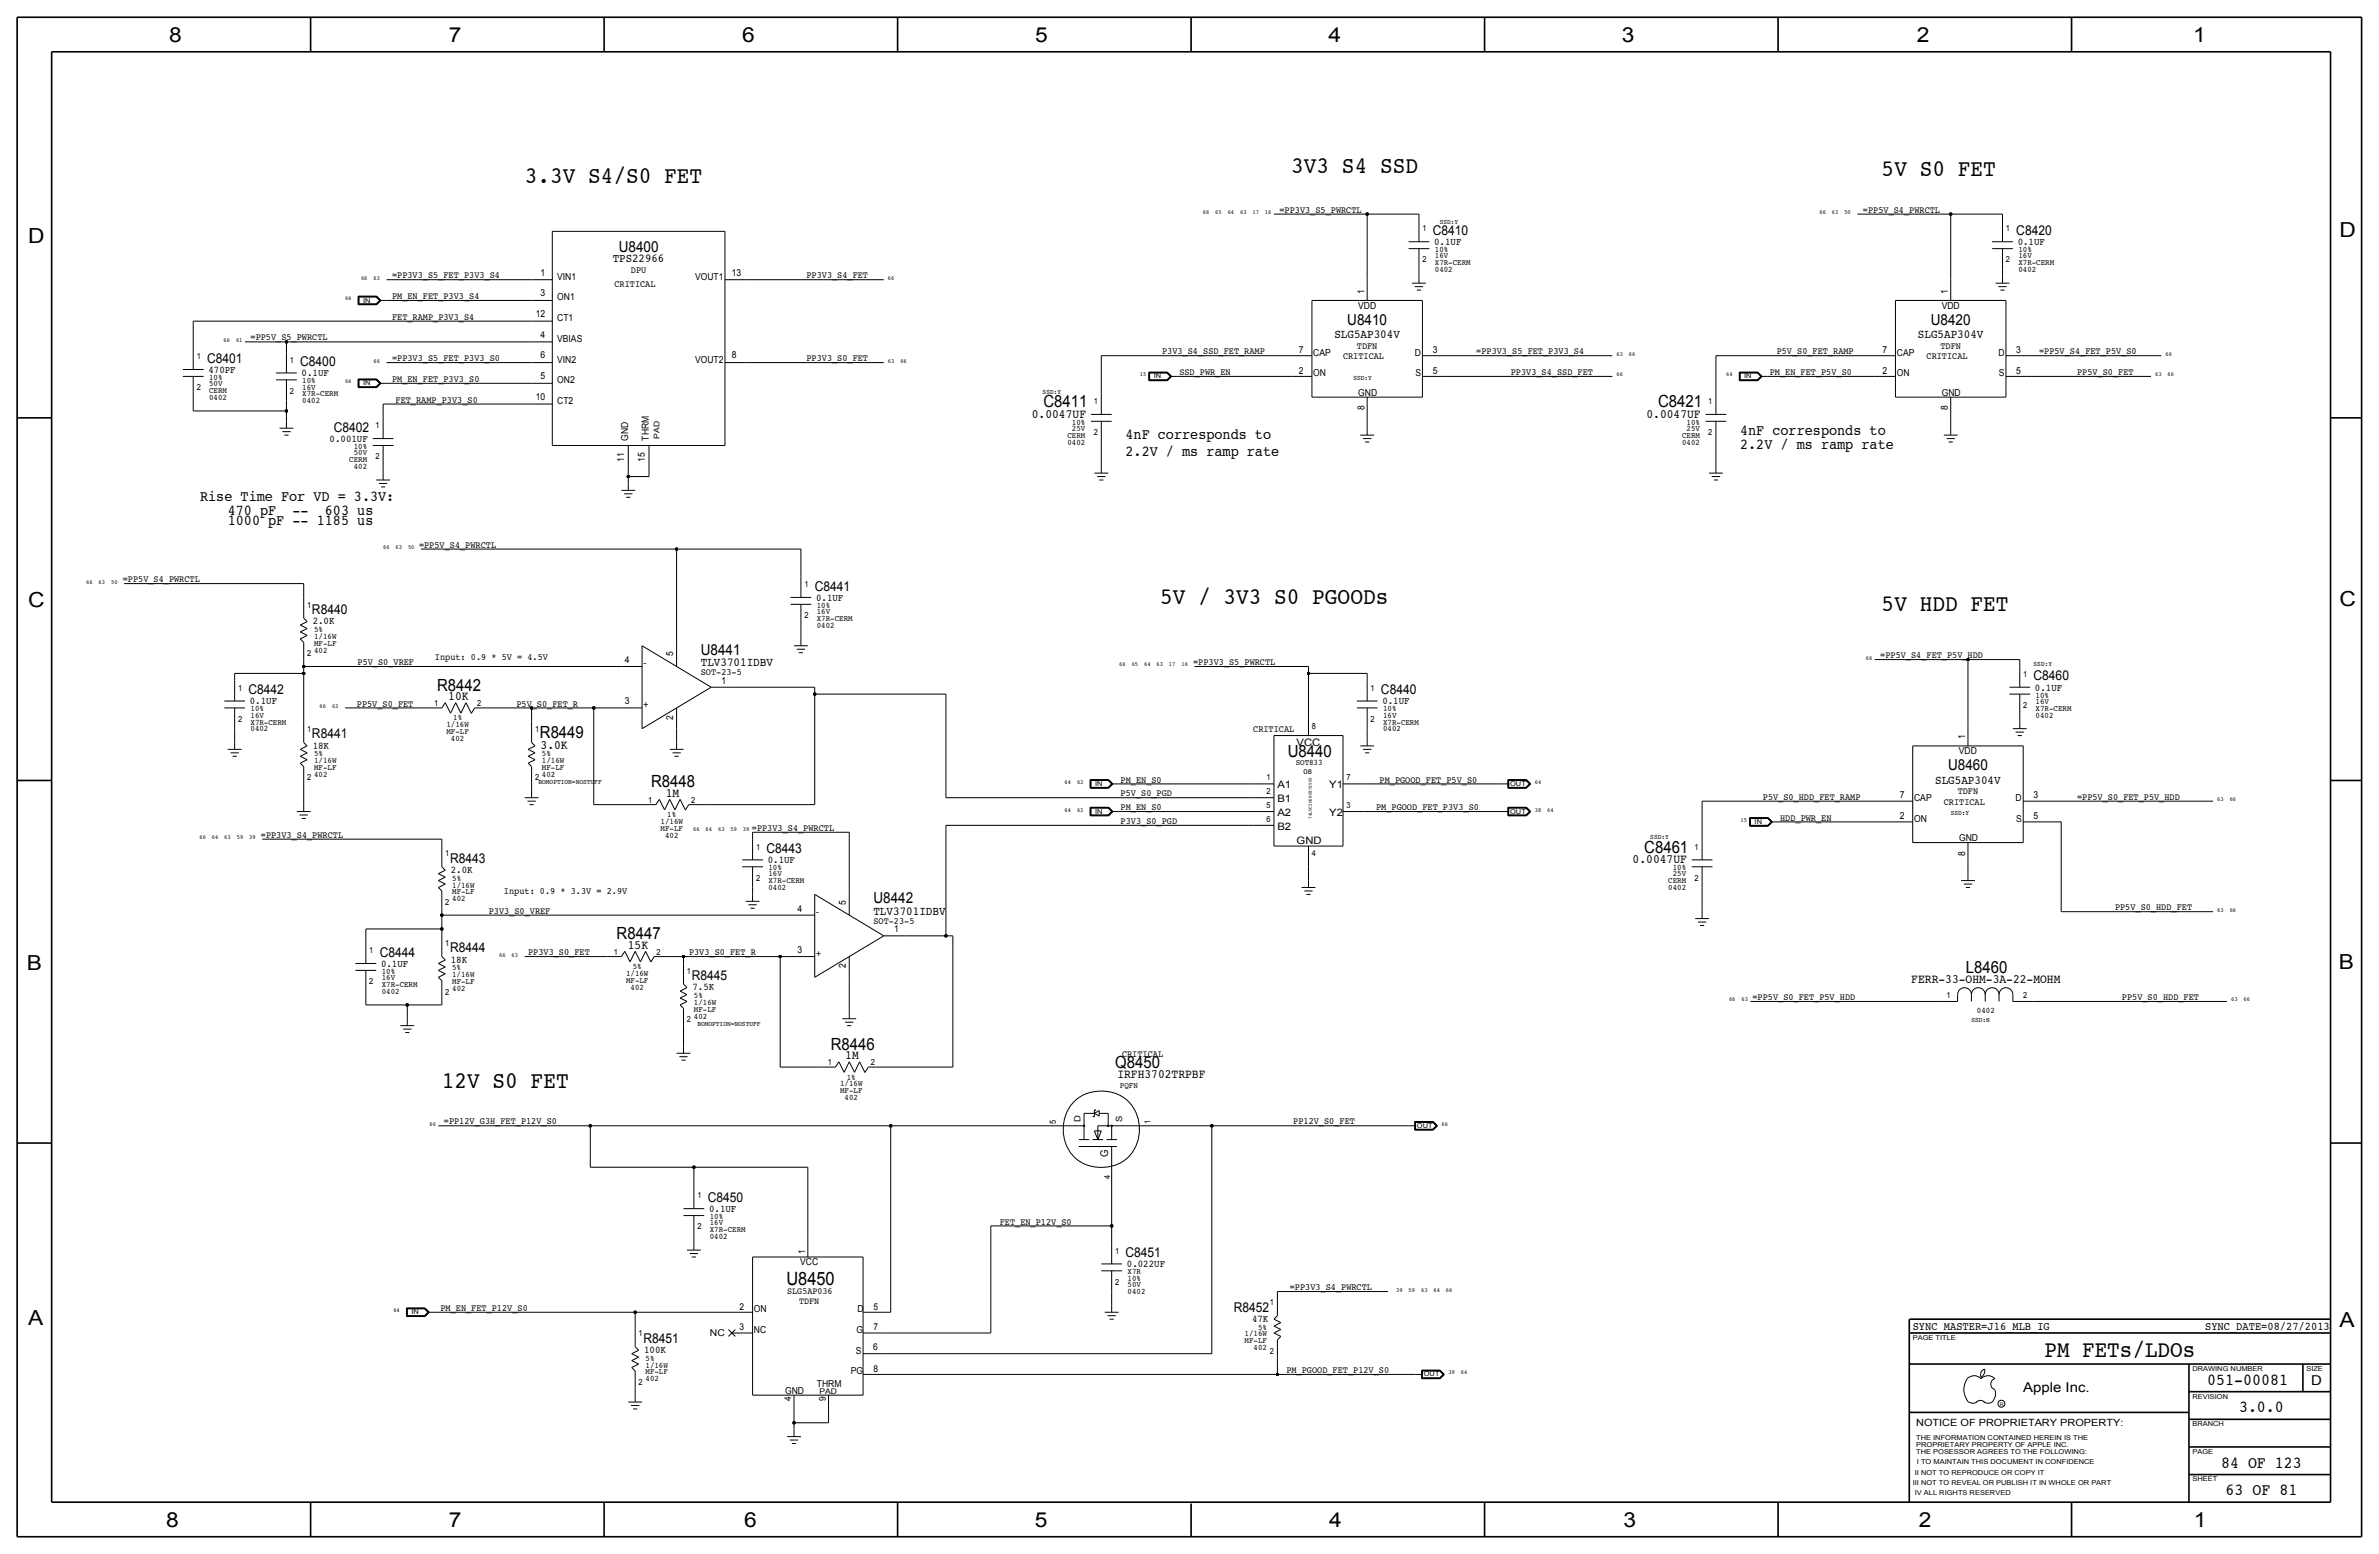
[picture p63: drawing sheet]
<svg xmlns="http://www.w3.org/2000/svg" width="875mm" height="572mm" viewBox="0 0 875 572" stroke-linecap="round" stroke-linejoin="round" font-family="sans-serif">
<defs><g id="words">
<g font-size="8.7">
<text x="474.9" y="63.5">3V3 S4 SSD</text>
<text x="692.1" y="64.8">5V S0 FET</text>
<text x="193" y="67.3">3.3V S4/S0 FET</text>
<text x="426.7" y="222.3">5V / 3V3 S0 PGOODs</text>
<text x="692.1" y="224.8">5V HDD FET</text>
<text x="162.5" y="400.1">12V S0 FET</text>
</g>
<text font-size="8.6" x="752" y="499.1">PM FETs/LDOs</text>
<g font-size="7.6">
<text x="62.2" y="15.5">8</text>
<text x="165" y="15.5">7</text>
<text x="273" y="15.5">6</text>
<text x="380.7" y="15.5">5</text>
<text x="488.6" y="15.5">4</text>
<text x="596.6" y="15.5">3</text>
<text x="705.1" y="15.5">2</text>
<text x="806.7" y="15.5">1</text>
<text x="10.4" y="89.4">D</text>
<text x="860.5" y="87.1">D</text>
<text x="10.4" y="223.3">C</text>
<text x="860.5" y="222.8">C</text>
<text x="9.8" y="356.6">B</text>
<text x="860.2" y="356.4">B</text>
<text x="10.4" y="487.4">A</text>
<text x="860.5" y="488.2">A</text>
<text x="61.2" y="561.6">8</text>
<text x="165" y="561.6">7</text>
<text x="273.8" y="561.6">6</text>
<text x="380.7" y="561.6">5</text>
<text x="488.9" y="561.6">4</text>
<text x="597.1" y="561.6">3</text>
<text x="705.8" y="561.6">2</text>
<text x="806.9" y="561.6">1</text>
</g>
<text font-size="6.8" x="289.3" y="472.7">U8450</text>
<g font-size="6.2">
<text x="383.8" y="149.9">C8411</text>
<text x="609.9" y="149.9">C8421</text>
<text x="160.8" y="254">R8442</text>
<text x="198.6" y="271.5">R8449</text>
<text x="473.7" y="278.4">U8440</text>
<text x="239.5" y="289.6">R8448</text>
<text x="604.8" y="313.7">C8461</text>
<text x="226.8" y="345.4">R8447</text>
<text x="723.1" y="357.9">L8460</text>
<text x="305.5" y="386.1">R8446</text>
<text x="410.2" y="392.9">Q8450</text>
<text x="811.9" y="509.3">051-00081</text>
<text x="823.6" y="519.4">3.0.0</text>
<text x="817" y="539.7">84 OF 123</text>
<text x="818.6" y="549.9">63 OF 81</text>
</g>
<g font-size="5.6">
<text x="227.6" y="92.7">U8400</text>
<text x="495.6" y="119.4">U8410</text>
<text x="710.2" y="119.4">U8420</text>
<text x="414" y="161.3">4nF corresponds to</text>
<text x="640" y="160">4nF corresponds to</text>
<text x="414" y="167.6">2.2V / ms ramp rate</text>
<text x="640" y="165.1">2.2V / ms ramp rate</text>
<text x="73.6" y="184.2">Rise Time For VD = 3.3V:</text>
<text x="83.8" y="189.2">470 pF</text>
<text x="107.6" y="189.2">--</text>
<text x="119.5" y="189.2">603 us</text>
<text x="83.8" y="193">1000 pF -- 1185 us</text>
<text x="257.8" y="240.8">U8441</text>
<text x="716.5" y="283.2">U8460</text>
<text x="321.3" y="332.2">U8442</text>
</g>
<g font-size="5">
<text x="527" y="86.4">C8410</text>
<text x="741.6" y="86.4">C8420</text>
<text x="76.1" y="133.4">C8401</text>
<text x="110.4" y="134.6">C8400</text>
<text x="122.8" y="158.8">C8402</text>
<text x="299.7" y="217.2">C8441</text>
<text x="114.8" y="225.8">R8440</text>
<text x="748" y="250.2">C8460</text>
<text x="91.4" y="255.3">C8442</text>
<text x="507.9" y="255.3">C8440</text>
<text x="114.8" y="271.5">R8441</text>
<text x="165.6" y="317.2">R8443</text>
<text x="281.9" y="313.7">C8443</text>
<text x="139.6" y="351.8">C8444</text>
<text x="165.6" y="350.3">R8444</text>
<text x="254.5" y="360.4">R8445</text>
<text x="260.3" y="442">C8450</text>
<text x="414" y="462.3">C8451</text>
<text x="453.8" y="482.3">R8452</text>
<text x="236.7" y="493.8">R8451</text>
<text x="850.1" y="509.3">D</text>
<text x="744.2" y="511.8">Apple Inc.</text>
</g>
<g font-size="4.7">
<text x="379.5" y="153.7">0.0047UF</text>
<text x="605.6" y="153.7">0.0047UF</text>
<text x="164.9" y="257.6">10K</text>
<text x="198.8" y="275.3">3.0K</text>
<text x="244.9" y="293.1">1M</text>
<text x="600.5" y="317.5">0.0047UF</text>
<text x="230.9" y="349">15K</text>
<text x="703" y="361.4">FERR-33-OHM-3A-22-MOHM</text>
<text x="310.9" y="389.6">1M</text>
<text x="411" y="396.6">IRFH3702TRPBF</text>
</g>
<g font-size="4.5">
<text x="490.8" y="124.5">SLG5AP304V</text>
<text x="705.4" y="124.5">SLG5AP304V</text>
<text x="257.8" y="245.1">TLV3701IDBV</text>
<text x="711.8" y="288.3">SLG5AP304V</text>
<text x="321.3" y="336.6">TLV3701IDBV</text>
</g>
<text font-size="4.4" x="225.4" y="96.5">TPS22966</text>
<g font-size="4.3">
<text x="703.5" y="488.9">SYNC_MASTER=J16_MLB_IG</text>
<text x="811.1" y="488.9">SYNC_DATE=08/27/2013</text>
</g>
<text font-size="3.9" x="407.6" y="425.5" transform="rotate(-90 407.6 425.5)">G</text>
<g font-size="3.8">
<text x="527.5" y="90.2">0.1UF</text>
<text x="742.1" y="90.2">0.1UF</text>
<text x="76.7" y="137.2">470PF</text>
<text x="110.9" y="138.4">0.1UF</text>
<text x="121.2" y="162.6">0.001UF</text>
<text x="300.2" y="221">0.1UF</text>
<text x="115" y="229.6">2.0K</text>
<text x="748.5" y="254">0.1UF</text>
<text x="91.9" y="259.1">0.1UF</text>
<text x="508.5" y="259.1">0.1UF</text>
<text x="115" y="275.3">18K</text>
<text x="476.9" y="274.3">VCC</text>
<text x="469.8" y="289.9">A1</text>
<text x="488.9" y="289.9">Y1</text>
<text x="469.8" y="294.9">B1</text>
<text x="469.8" y="300">A2</text>
<text x="469.8" y="305.1">B2</text>
<text x="488.9" y="300">Y2</text>
<text x="476.9" y="310.5">GND</text>
<text x="282.4" y="317.5">0.1UF</text>
<text x="165.8" y="321.1">2.0K</text>
<text x="140.2" y="355.6">0.1UF</text>
<text x="165.8" y="354.1">18K</text>
<text x="254.7" y="364.2">7.5K</text>
<text x="260.8" y="445.8">0.1UF</text>
<text x="414.5" y="466.1">0.022UF</text>
<text x="460.5" y="486.2">47K</text>
<text x="236.9" y="497.6">100K</text>
</g>
<text font-size="3.7" x="704.8" y="524.5">NOTICE OF PROPRIETARY PROPERTY:</text>
<g font-size="3.5">
<text x="470.6" y="78.2">=PP3V3_S5_PWRCTL</text>
<text x="685.2" y="78.2">=PP5V_S4_PWRCTL</text>
<text x="198.9" y="101.3">1</text>
<text x="232.1" y="100.3">DPU</text>
<text x="269.2" y="101.3">13</text>
<text x="144.2" y="102.4">=PP3V3_S5_FET_P3V3_S4</text>
<text x="204.9" y="102.9">VIN1</text>
<text x="226" y="105.4">CRITICAL</text>
<text x="255.6" y="102.9">VOUT1</text>
<text x="296.6" y="102.4">PP3V3_S4_FET</text>
<text x="501.9" y="108" transform="rotate(-90 501.9 108)">1</text>
<text x="716.5" y="108" transform="rotate(-90 716.5 108)">1</text>
<text x="144.2" y="110">PM_EN_FET_P3V3_S4</text>
<text x="198.9" y="109">3</text>
<text x="204.9" y="110.5">ON1</text>
<text x="499.5" y="113.5">VDD</text>
<text x="714.2" y="113.5">VDD</text>
<text x="144.2" y="117.6">FET_RAMP_P3V3_S4</text>
<text x="197.1" y="116.6">12</text>
<text x="204.9" y="118.1">CT1</text>
<text x="92.1" y="125.2">=PP5V_S5_PWRCTL</text>
<text x="198.9" y="124.2">4</text>
<text x="204.9" y="125.7">VBIAS</text>
<text x="198.9" y="131.8">6</text>
<text x="269.2" y="131.8">8</text>
<text x="427.4" y="130.3">P3V3_S4_SSD_FET_RAMP</text>
<text x="477.7" y="129.8">7</text>
<text x="483.1" y="130.8">CAP</text>
<text x="499.1" y="128.3">TDFN</text>
<text x="520.4" y="130.8">D</text>
<text x="527" y="129.8">3</text>
<text x="543" y="130.3">=PP3V3_S5_FET_P3V3_S4</text>
<text x="653.5" y="130.3">P5V_S0_FET_RAMP</text>
<text x="692.4" y="129.8">7</text>
<text x="697.7" y="130.8">CAP</text>
<text x="713.7" y="128.3">TDFN</text>
<text x="735" y="130.8">D</text>
<text x="741.6" y="129.8">3</text>
<text x="750" y="130.3">=PP5V_S4_FET_P5V_S0</text>
<text x="144.2" y="132.8">=PP3V3_S5_FET_P3V3_S0</text>
<text x="204.9" y="133.4">VIN2</text>
<text x="255.6" y="133.4">VOUT2</text>
<text x="296.6" y="132.8">PP3V3_S0_FET</text>
<text x="433.8" y="137.9">SSD_PWR_EN</text>
<text x="477.7" y="137.4">2</text>
<text x="494" y="132.1">CRITICAL</text>
<text x="527" y="137.4">5</text>
<text x="555.7" y="137.9">PP3V3_S4_SSD_FET</text>
<text x="650.9" y="137.9">PM_EN_FET_P5V_S0</text>
<text x="692.4" y="137.4">2</text>
<text x="708.6" y="132.1">CRITICAL</text>
<text x="741.6" y="137.4">5</text>
<text x="764" y="137.9">PP5V_S0_FET</text>
<text x="144.2" y="140.5">PM_EN_FET_P3V3_S0</text>
<text x="198.9" y="139.4">5</text>
<text x="204.9" y="141">ON2</text>
<text x="483.1" y="138.4">ON</text>
<text x="520.6" y="138.4">S</text>
<text x="697.7" y="138.4">ON</text>
<text x="735.2" y="138.4">S</text>
<text x="145.5" y="148.1">FET_RAMP_P3V3_S0</text>
<text x="197.1" y="147.1">10</text>
<text x="204.9" y="148.6">CT2</text>
<text x="499.6" y="145.5">GND</text>
<text x="714.2" y="145.5">GND</text>
<text x="501.9" y="150.9" transform="rotate(-90 501.9 150.9)">8</text>
<text x="716.5" y="150.9" transform="rotate(-90 716.5 150.9)">8</text>
<text x="231.1" y="162.1" transform="rotate(-90 231.1 162.1)">GND</text>
<text x="238.7" y="162.1" transform="rotate(-90 238.7 162.1)">THRM</text>
<text x="229.6" y="169.9" transform="rotate(-90 229.6 169.9)">11</text>
<text x="237.2" y="169.9" transform="rotate(-90 237.2 169.9)">15</text>
<text x="154.1" y="201.4">=PP5V_S4_PWRCTL</text>
<text x="45.2" y="214.1">=PP5V_S4_PWRCTL</text>
<text x="131.5" y="244.6">P5V_S0_VREF</text>
<text x="160" y="242.6">Input: 0.9 * 5V = 4.5V</text>
<text x="229.8" y="243.8">4</text>
<text x="236.7" y="245.1">-</text>
<text x="247.6" y="241.3" transform="rotate(-90 247.6 241.3)">5</text>
<text x="438.9" y="244.6">=PP3V3_S5_PWRCTL</text>
<text x="691.6" y="242.1">=PP5V_S4_FET_P5V_HDD</text>
<text x="257.8" y="248.4">SOT-23-5</text>
<text x="265.4" y="251.5">1</text>
<text x="131.3" y="259.8">PP5V_S0_FET</text>
<text x="189.9" y="259.8">P5V_S0_FET_R</text>
<text x="229.8" y="259.1">3</text>
<text x="236.7" y="260.4">+</text>
<text x="247.6" y="264.6" transform="rotate(-90 247.6 264.6)">2</text>
<text x="461" y="269.2">CRITICAL</text>
<text x="722.8" y="271.8" transform="rotate(-90 722.8 271.8)">1</text>
<text x="720.5" y="277.4">VDD</text>
<text x="412.2" y="287.8">PM_EN_S0</text>
<text x="507.4" y="287.8">PM_PGOOD_FET_P5V_S0</text>
<text x="412.2" y="292.9">P5V_S0_PGD</text>
<text x="698.7" y="293.6">7</text>
<text x="720.1" y="292.1">TDFN</text>
<text x="748" y="293.6">3</text>
<text x="412.2" y="297.9">PM_EN_S0</text>
<text x="506.2" y="297.9">PM_PGOOD_FET_P3V3_S0</text>
<text x="648.4" y="294.1">P5V_S0_HDD_FET_RAMP</text>
<text x="704" y="294.6">CAP</text>
<text x="715" y="295.9">CRITICAL</text>
<text x="741.4" y="294.6">D</text>
<text x="764" y="294.1">=PP5V_S0_FET_P5V_HDD</text>
<text x="276.6" y="305.6">=PP3V3_S4_PWRCTL</text>
<text x="412.2" y="303">P3V3_S0_PGD</text>
<text x="654.8" y="301.8">HDD_PWR_EN</text>
<text x="698.7" y="301.2">2</text>
<text x="704" y="302.3">ON</text>
<text x="741.6" y="302.3">S</text>
<text x="748" y="301.2">5</text>
<text x="96" y="308.1">=PP3V3_S4_PWRCTL</text>
<text x="720.5" y="309.4">GND</text>
<text x="722.8" y="314.7" transform="rotate(-90 722.8 314.7)">8</text>
<text x="185.4" y="328.9">Input: 0.9 * 3.3V = 2.9V</text>
<text x="293.3" y="335.3">4</text>
<text x="311.1" y="332.7" transform="rotate(-90 311.1 332.7)">5</text>
<text x="777.9" y="334.8">PP5V_S0_HDD_FET</text>
<text x="179.8" y="336">P3V3_S0_VREF</text>
<text x="300.2" y="336.6">-</text>
<text x="321.3" y="339.9">SOT-23-5</text>
<text x="328.9" y="342.9">1</text>
<text x="194.3" y="351.3">PP3V3_S0_FET</text>
<text x="253.4" y="351.3">P3V3_S0_FET_R</text>
<text x="293.3" y="350.5">3</text>
<text x="300.2" y="351.8">+</text>
<text x="311.1" y="356.1" transform="rotate(-90 311.1 356.1)">2</text>
<text x="644.6" y="367.8">=PP5V_S0_FET_P5V_HDD</text>
<text x="780.5" y="367.8">PP5V_S0_HDD_FET</text>
<text x="412.7" y="388.6">CRITICAL</text>
<text x="163.3" y="413.5">=PP12V_G3H_FET_P12V_S0</text>
<text x="475.7" y="413.5">PP12V_S0_FET</text>
<text x="367.7" y="450.3">FET_EN_P12V_S0</text>
<text x="296.1" y="461" transform="rotate(-90 296.1 461)">1</text>
<text x="294.3" y="465.3">VCC</text>
<text x="289.6" y="476">SLG5AP036</text>
<text x="293.9" y="479.6">TDFN</text>
<text x="474.4" y="474.5">=PP3V3_S4_PWRCTL</text>
<text x="162" y="482.1">PM_EN_FET_P12V_S0</text>
<text x="272" y="481.6">2</text>
<text x="277.3" y="482.6">ON</text>
<text x="315.4" y="482.6">D</text>
<text x="321.3" y="481.6">5</text>
<text x="261.1" y="491.5">NC</text>
<text x="272" y="489.2">3</text>
<text x="277.3" y="490.2">NC</text>
<text x="315" y="490.2">G</text>
<text x="321.3" y="489.2">7</text>
<text x="314.8" y="497.8">S</text>
<text x="321.2" y="496.6">6</text>
<text x="312.9" y="505.5">PG</text>
<text x="321.3" y="504.4">8</text>
<text x="473.1" y="505">PM_PGOOD_FET_P12V_S0</text>
<text x="288.7" y="512.6">GND</text>
<text x="291" y="515.3" transform="rotate(-90 291 515.3)">4</text>
<text x="300.4" y="510">THRM</text>
<text x="303.7" y="515.3" transform="rotate(-90 303.7 515.3)">9</text>
</g>
<g font-size="3.2">
<text x="397.5" y="412.7" transform="rotate(-90 397.5 412.7)">D</text>
<text x="412.7" y="412.6" transform="rotate(-90 412.7 412.6)">S</text>
</g>
<g font-size="3.1">
<text x="523.2" y="85.1">1</text>
<text x="737.8" y="85.1">1</text>
<text x="527.8" y="92.7">10%</text>
<text x="527.8" y="95">16V</text>
<text x="742.4" y="95">16V</text>
<text x="742.4" y="92.7">10%</text>
<text x="523.2" y="96.5">2</text>
<text x="527.8" y="97.5">X7R-CERM</text>
<text x="527.8" y="100.1">0402</text>
<text x="737.8" y="96.5">2</text>
<text x="742.4" y="97.5">X7R-CERM</text>
<text x="742.4" y="100.1">0402</text>
<text x="72.3" y="132.1">1</text>
<text x="106.6" y="133.4">1</text>
<text x="72.3" y="143.5">2</text>
<text x="76.9" y="139.7">10%</text>
<text x="76.9" y="142">50V</text>
<text x="111.2" y="143.3">16V</text>
<text x="111.2" y="141">10%</text>
<text x="76.9" y="147.1">0402</text>
<text x="76.9" y="144.5">CERM</text>
<text x="106.6" y="144.8">2</text>
<text x="111.2" y="148.3">0402</text>
<text x="111.2" y="145.8">X7R-CERM</text>
<text x="402.3" y="148.6">1</text>
<text x="628.3" y="148.6">1</text>
<text x="138.1" y="157.5">1</text>
<text x="392.6" y="161">CERM</text>
<text x="394.3" y="156.2">10%</text>
<text x="394.3" y="158.5">25V</text>
<text x="402.3" y="160">2</text>
<text x="618.7" y="161">CERM</text>
<text x="620.3" y="156.2">10%</text>
<text x="620.3" y="158.5">25V</text>
<text x="628.3" y="160">2</text>
<text x="130.1" y="167.4">50V</text>
<text x="130.1" y="165.1">10%</text>
<text x="392.6" y="163.6">0402</text>
<text x="618.7" y="163.6">0402</text>
<text x="128.5" y="169.9">CERM</text>
<text x="130.1" y="172.5">402</text>
<text x="138.1" y="168.9">2</text>
<text x="295.9" y="215.9">1</text>
<text x="113" y="223.5">1</text>
<text x="295.9" y="227.3">2</text>
<text x="300.4" y="225.8">16V</text>
<text x="300.4" y="223.5">10%</text>
<text x="115.5" y="232.4">5%</text>
<text x="300.4" y="228.3">X7R-CERM</text>
<text x="300.4" y="230.9">0402</text>
<text x="115.5" y="234.9">1/16W</text>
<text x="115.5" y="237.5">MF-LF</text>
<text x="113" y="241.3">2</text>
<text x="115.5" y="240">402</text>
<text x="744.2" y="248.9">1</text>
<text x="87.6" y="254">1</text>
<text x="504.1" y="254">1</text>
<text x="748.7" y="256.5">10%</text>
<text x="92.2" y="261.6">10%</text>
<text x="92.2" y="263.9">16V</text>
<text x="159.7" y="259.6">1</text>
<text x="175.5" y="259.6">2</text>
<text x="508.7" y="261.6">10%</text>
<text x="508.7" y="263.9">16V</text>
<text x="744.2" y="260.4">2</text>
<text x="748.7" y="261.4">X7R-CERM</text>
<text x="748.7" y="263.9">0402</text>
<text x="748.7" y="258.8">16V</text>
<text x="87.6" y="265.4">2</text>
<text x="92.1" y="266.4">X7R-CERM</text>
<text x="92.2" y="269">0402</text>
<text x="113" y="269.2">1</text>
<text x="164.2" y="267.5">1/16W</text>
<text x="166.7" y="264.9">1%</text>
<text x="196.8" y="269.2">1</text>
<text x="482.5" y="268">8</text>
<text x="504.1" y="265.4">2</text>
<text x="508.7" y="269">0402</text>
<text x="508.7" y="266.4">X7R-CERM</text>
<text x="164.2" y="270">MF-LF</text>
<text x="165.9" y="272.5">402</text>
<text x="115.5" y="280.7">1/16W</text>
<text x="115.5" y="278.1">5%</text>
<text x="199.3" y="280.7">1/16W</text>
<text x="199.3" y="278.1">5%</text>
<text x="476.6" y="281.4">SOT833</text>
<text x="113" y="287">2</text>
<text x="115.5" y="283.2">MF-LF</text>
<text x="115.5" y="285.8">402</text>
<text x="196.8" y="287">2</text>
<text x="199.3" y="283.2">MF-LF</text>
<text x="199.3" y="285.8">402</text>
<text x="465.8" y="287">1</text>
<text x="495.2" y="287">7</text>
<text x="465.8" y="292.1">2</text>
<text x="238.5" y="295.1">1</text>
<text x="254.2" y="295.1">2</text>
<text x="465.8" y="297.2">5</text>
<text x="495.2" y="297.2">3</text>
<text x="243" y="305.6">MF-LF</text>
<text x="243" y="303">1/16W</text>
<text x="245.4" y="300.5">1%</text>
<text x="465.8" y="302.3">6</text>
<text x="244.6" y="308.1">402</text>
<text x="163.8" y="315">1</text>
<text x="278.1" y="312.4">1</text>
<text x="482.5" y="315">4</text>
<text x="623.3" y="312.4">1</text>
<text x="166.3" y="323.9">5%</text>
<text x="278.1" y="323.9">2</text>
<text x="282.7" y="320">10%</text>
<text x="282.7" y="322.3">16V</text>
<text x="615.3" y="322.3">25V</text>
<text x="615.3" y="320">10%</text>
<text x="623.3" y="323.9">2</text>
<text x="166.3" y="326.4">1/16W</text>
<text x="166.3" y="328.9">MF-LF</text>
<text x="282.7" y="327.4">0402</text>
<text x="282.7" y="324.9">X7R-CERM</text>
<text x="613.6" y="327.4">0402</text>
<text x="613.6" y="324.9">CERM</text>
<text x="163.8" y="332.7">2</text>
<text x="166.3" y="331.5">402</text>
<text x="163.8" y="348">1</text>
<text x="135.8" y="350.5">1</text>
<text x="225.7" y="351">1</text>
<text x="241.5" y="351">2</text>
<text x="140.4" y="358.1">10%</text>
<text x="166.3" y="356.9">5%</text>
<text x="166.3" y="359.4">1/16W</text>
<text x="230.3" y="358.9">1/16W</text>
<text x="232.7" y="356.4">5%</text>
<text x="252.7" y="358.1">1</text>
<text x="135.8" y="361.9">2</text>
<text x="140.4" y="365.5">0402</text>
<text x="140.4" y="360.4">16V</text>
<text x="140.4" y="363">X7R-CERM</text>
<text x="163.8" y="365.8">2</text>
<text x="166.3" y="364.5">402</text>
<text x="166.3" y="362">MF-LF</text>
<text x="230.3" y="361.4">MF-LF</text>
<text x="231.9" y="364">402</text>
<text x="255.2" y="367">5%</text>
<text x="255.2" y="369.6">1/16W</text>
<text x="716" y="367">1</text>
<text x="744.2" y="367">2</text>
<text x="252.7" y="375.9">2</text>
<text x="255.2" y="374.6">402</text>
<text x="255.2" y="372.1">MF-LF</text>
<text x="727.2" y="372.4">0402</text>
<text x="304.5" y="391.7">1</text>
<text x="320.2" y="391.7">2</text>
<text x="309" y="399.5">1/16W</text>
<text x="311.5" y="397">1%</text>
<text x="411.9" y="400.3">PQFN</text>
<text x="309" y="402.1">MF-LF</text>
<text x="310.7" y="404.6">402</text>
<text x="388.3" y="413.5" transform="rotate(-90 388.3 413.5)">5</text>
<text x="423.1" y="413.5" transform="rotate(-90 423.1 413.5)">1</text>
<text x="408.4" y="433.6" transform="rotate(-90 408.4 433.6)">4</text>
<text x="256.5" y="440.7">1</text>
<text x="261.1" y="448.3">10%</text>
<text x="256.5" y="452.1">2</text>
<text x="261.1" y="453.1">X7R-CERM</text>
<text x="261.1" y="455.7">0402</text>
<text x="261.1" y="450.6">16V</text>
<text x="410.2" y="461">1</text>
<text x="410.2" y="472.4">2</text>
<text x="414.7" y="471.2">10%</text>
<text x="414.7" y="468.4">X7R</text>
<text x="414.7" y="473.5">50V</text>
<text x="414.7" y="476">0402</text>
<text x="467.1" y="480.1">1</text>
<text x="234.9" y="491.5">1</text>
<text x="457.8" y="491.5">1/16W</text>
<text x="462.7" y="488.9">5%</text>
<text x="457.8" y="494">MF-LF</text>
<text x="461.1" y="496.6">402</text>
<text x="467.1" y="497.8">2</text>
<text x="237.4" y="500.4">5%</text>
<text x="237.4" y="502.9">1/16W</text>
<text x="234.9" y="509.3">2</text>
<text x="237.4" y="505.5">MF-LF</text>
<text x="237.4" y="508">402</text>
</g>
<g font-size="2.9">
<text x="242.5" y="161.3" transform="rotate(-90 242.5 161.3)">PAD</text>
<text x="301.4" y="512.6">PAD</text>
</g>
<g font-size="2.6">
<text x="529.5" y="82.6">SSD:Y</text>
<text x="497.8" y="139.7">SSD:Y</text>
<text x="383.5" y="144.8">SSD:Y</text>
<text x="748" y="245.1">SSD:Y</text>
<text x="198.1" y="288.3">BOMOPTION=NOSTUFF</text>
<text x="717.5" y="299.7">SSD:Y</text>
<text x="607" y="308.6">SSD:Y</text>
<text x="256.5" y="377.2">BOMOPTION=NOSTUFF</text>
<text x="725.1" y="375.9">SSD:N</text>
</g>
<g font-size="2.5">
<text x="133.6" y="111.3">IN</text>
<text x="133.6" y="141.7">IN</text>
<text x="424.4" y="139.2">IN</text>
<text x="641.6" y="139.2">IN</text>
<text x="479.5" y="284.5">08</text>
<text x="402.8" y="289.1">IN</text>
<text x="555.4" y="289.1">OUT</text>
<text x="402.8" y="299.2">IN</text>
<text x="555.4" y="299.2">OUT</text>
<text x="645.4" y="303">IN</text>
<text x="521.2" y="414.8">OUT</text>
<text x="151.3" y="483.4">IN</text>
<text x="703.5" y="492.8">PAGE TITLE</text>
<text x="523.7" y="506.2">OUT</text>
<text x="806.4" y="504.2">DRAWING NUMBER</text>
<text x="848.3" y="504.2">SIZE</text>
<text x="806.4" y="514.4">REVISION</text>
<text x="806.4" y="524.5">BRANCH</text>
<text x="704.8" y="532.1">PROPRIETARY PROPERTY OF APPLE INC.</text>
<text x="704.8" y="529.6">THE INFORMATION CONTAINED HEREIN IS THE</text>
<text x="704.8" y="534.7">THE POSESSOR AGREES TO THE FOLLOWING:</text>
<text x="705.1" y="538.5">I TO MAINTAIN THIS DOCUMENT IN CONFIDENCE</text>
<text x="806.4" y="534.7">PAGE</text>
<text x="704.3" y="542.3">II NOT TO REPRODUCE OR COPY IT</text>
<text x="806.4" y="544.8">SHEET</text>
<text x="703.5" y="546.1">III NOT TO REVEAL OR PUBLISH IT IN WHOLE OR PART</text>
<text x="704.3" y="549.9">IV ALL RIGHTS RESERVED</text>
</g>
<g font-size="2.3">
<text x="442.4" y="78.7">66</text>
<text x="447" y="78.7">65</text>
<text x="451.6" y="78.7">64</text>
<text x="456.1" y="78.7">63</text>
<text x="460.7" y="78.7">17</text>
<text x="465.3" y="78.7">16</text>
<text x="669.2" y="78.7">66</text>
<text x="673.8" y="78.7">63</text>
<text x="678.4" y="78.7">50</text>
<text x="132.8" y="102.9">66</text>
<text x="137.4" y="102.9">63</text>
<text x="326.6" y="102.9">66</text>
<text x="126.9" y="110.5">64</text>
<text x="82.2" y="125.7">66</text>
<text x="86.8" y="125.7">61</text>
<text x="594.6" y="130.8">63</text>
<text x="599.1" y="130.8">66</text>
<text x="796.5" y="130.8">66</text>
<text x="137.4" y="133.3">66</text>
<text x="326.6" y="133.3">63</text>
<text x="331.2" y="133.3">66</text>
<text x="126.9" y="141">64</text>
<text x="419.3" y="138.4">15</text>
<text x="594.6" y="138.4">66</text>
<text x="634.9" y="138.4">64</text>
<text x="792.7" y="138.4">63</text>
<text x="797.3" y="138.4">66</text>
<text x="140.9" y="201.9">66</text>
<text x="145.5" y="201.9">63</text>
<text x="150.1" y="201.9">50</text>
<text x="31.7" y="214.6">66</text>
<text x="36.3" y="214.6">63</text>
<text x="40.9" y="214.6">50</text>
<text x="411.7" y="245.1">66</text>
<text x="416.3" y="245.1">65</text>
<text x="420.8" y="245.1">64</text>
<text x="425.4" y="245.1">63</text>
<text x="430" y="245.1">17</text>
<text x="434.5" y="245.1">16</text>
<text x="686.3" y="242.6">66</text>
<text x="117.6" y="260.4">66</text>
<text x="122.1" y="260.4">63</text>
<text x="391.6" y="288.3">64</text>
<text x="396.1" y="288.3">63</text>
<text x="564.5" y="288.3">64</text>
<text x="391.6" y="298.5">64</text>
<text x="396.1" y="298.5">63</text>
<text x="564.5" y="298.5">38</text>
<text x="569.1" y="298.5">64</text>
<text x="815.5" y="294.6">63</text>
<text x="820.1" y="294.6">66</text>
<text x="255" y="305.6">66</text>
<text x="259.5" y="305.6">64</text>
<text x="264.1" y="305.6">63</text>
<text x="268.7" y="305.6">59</text>
<text x="273.3" y="305.6">39</text>
<text x="640.2" y="302.3">15</text>
<text x="73.4" y="308.6">66</text>
<text x="77.9" y="308.6">64</text>
<text x="82.5" y="308.6">63</text>
<text x="87.1" y="308.6">59</text>
<text x="91.6" y="308.6">39</text>
<text x="815.5" y="335.3">63</text>
<text x="820.1" y="335.3">66</text>
<text x="183.6" y="351.8">66</text>
<text x="188.2" y="351.8">63</text>
<text x="636" y="368.3">66</text>
<text x="640.5" y="368.3">63</text>
<text x="820.6" y="368.3">63</text>
<text x="825.2" y="368.3">66</text>
<text x="157.9" y="414">66</text>
<text x="530.3" y="414">66</text>
<text x="513.5" y="475">39</text>
<text x="518.1" y="475">59</text>
<text x="522.7" y="475">63</text>
<text x="527.3" y="475">64</text>
<text x="531.8" y="475">66</text>
<text x="144.7" y="482.6">64</text>
<text x="532.8" y="505.5">39</text>
<text x="537.4" y="505.5">64</text>
</g>
<g font-size="1.8">
<text x="482.5" y="301.2" transform="rotate(-90 482.5 301.2)">74LVC2G08GT/S505</text>
<text x="735.5" y="516.9">R</text>
</g>
</g></defs>
<g fill="none" stroke="#000" stroke-width=".37">
<path d="M468.6 78.7h34.3zM502.9 78.7h19zM502.9 78.7v24.2zM521.9 78.7v2.6zM683.2 78.7h34.3zM717.5 78.7h19zM717.5 78.7v24.2zM736.5 78.7v2.6zM203.1 85.1h63.5zM203.1 85.1v78.7zM266.6 85.1v78.7zM518.1 91.4h7.6z"/>
<path d="M518.1 88.9h7.6zM521.9 99.1v2.5zM521.9 81.3v7.6zM521.9 91.4v7.7zM732.7 88.9h7.7zM732.7 91.4h7.7zM736.5 99.1v2.5zM736.5 81.3v7.6zM736.5 91.4v7.7zM71.1 118.1v10.2zM71.1 118.1h124.4zM131.7 108.9h6.8z"/>
<path d="M131.7 108.9v3.2zM131.7 112.1h6.8zM131.8 109v3zM131.8 112h6.7zM131.8 109h6.7zM131.9 109.1v2.8zM131.9 111.9h6.5zM131.9 109.1h6.5zM132 109.2h6.4zM132 109.2v2.6zM132 111.8h6.4zM138.4 109.2l1.2 1.3z"/>
<path d="M138.4 111.8l1.2-1.3zM138.4 111.9l1.4-1.4zM138.4 109.1l1.4 1.4zM138.5 109l1.5 1.5zM138.5 112.1l1.6-1.6zM138.5 108.9l1.6 1.6zM139.6 110.5h2.6zM140 110.5l-1.5 1.5zM142.2 102.9h53.3zM142.2 110.5h53.3zM195.5 118.1h7.6zM195.5 110.5h7.6z"/>
<path d="M195.5 102.9h7.6zM266.6 102.9h7.7zM274.3 102.9h50.8zM482.5 110.5v35.5zM482.5 110.5h40.7zM502.9 102.9v7.6zM519.4 104.1h5.1zM520.4 105.4h3zM521.2 106.7h1.5zM521.9 101.6v2.5zM523.2 110.5v35.5zM697.2 110.5v35.5z"/>
<path d="M697.2 110.5h40.6zM717.5 102.9v7.6zM734 104.1h5.1zM735 105.4h3.1zM735.8 106.7h1.5zM736.5 101.6v2.5zM737.8 110.5v35.5zM67.3 138.4h7.6zM67.3 135.9h7.6zM71.1 128.3v7.6zM71.1 138.4v7.7zM90.1 125.7h15.3z"/>
<path d="M101.5 137.2h7.7zM101.5 139.7h7.7zM105.4 125.7h90.1zM105.4 125.7v3.8zM105.4 129.5v7.7zM105.4 139.7v7.6zM131.7 139.4h6.8zM131.7 139.4v3.1zM131.8 139.5v2.9zM131.8 139.5h6.7zM131.9 139.6v2.7zM131.9 139.6h6.5z"/>
<path d="M132 139.7h6.4zM132 139.7v2.5zM138.4 139.7l1.2 1.3zM138.4 139.6l1.4 1.4zM138.5 139.5l1.5 1.5zM138.5 139.4l1.6 1.6zM142.2 133.4h53.3zM195.5 133.4h7.6zM195.5 125.7h7.6zM266.6 133.4h7.7zM274.3 133.4h50.8zM405.1 130.8h69.8z"/>
<path d="M405.1 130.8v14zM422.6 136.9v3.1zM422.6 136.9h6.8zM422.7 137v2.9zM422.7 139.9h6.6zM422.7 137h6.6zM422.8 137.1v2.7zM422.8 139.8h6.5zM422.8 137.1h6.5zM422.9 137.2h6.3zM422.9 137.2v2.5zM422.9 139.7h6.3z"/>
<path d="M429.2 137.2l1.3 1.2zM429.2 139.7l1.3-1.3zM429.3 137.1l1.3 1.3zM429.3 139.8l1.3-1.4zM429.3 139.9l1.5-1.5zM429.3 137l1.5 1.4zM429.4 136.9l1.5 1.5zM430.5 138.4h2.5zM433 138.4h41.9zM474.9 138.4h7.6zM474.9 130.8h7.6zM523.2 130.8h7.6z"/>
<path d="M523.2 138.4h7.6zM530.8 138.4h62.2zM530.8 130.8h62.2zM631.1 130.8h58.5zM631.1 130.8v14zM639.7 136.9v3.1zM639.7 136.9h6.8zM639.8 137h6.7zM639.8 137v2.9zM639.8 139.9h6.7zM639.9 137.1v2.7zM639.9 139.8h6.5z"/>
<path d="M639.9 137.1h6.5zM640 137.2h6.4zM640 137.2v2.5zM640 139.7h6.4zM646.4 137.2l1.2 1.2zM646.4 139.7l1.2-1.3zM646.4 137.1l1.4 1.3zM646.4 139.8l1.4-1.4zM646.5 139.9l1.5-1.5zM646.5 137l1.5 1.4zM646.5 136.9l1.6 1.5zM647.6 138.4h2.6z"/>
<path d="M650.2 138.4h39.4zM689.6 138.4h7.6zM689.6 130.8h7.6zM737.8 130.8h7.6zM737.8 138.4h7.6zM745.4 138.4h45.8zM745.4 130.8h49.6zM71.1 146.1v5zM71.1 151.1h34.3zM102.8 157.5h5.1zM103.8 158.8h3.1zM105.4 147.3v3.8z"/>
<path d="M105.4 151.1v3.8zM105.4 154.9v2.6zM131.7 142.5h6.8zM131.8 142.4h6.7zM131.9 142.3h6.5zM132 142.2h6.4zM138.4 142.2l1.2-1.2zM138.4 142.3l1.4-1.3zM138.5 142.4l1.5-1.4zM138.5 142.5l1.6-1.5zM139.6 141h2.6zM140.9 148.6v5.1z"/>
<path d="M140.9 148.6h54.6zM140.9 153.7v7.6zM142.2 141h53.3zM195.5 148.6h7.6zM195.5 141h7.6zM401.3 152.4h7.6zM401.3 154.9h7.6zM405.1 144.8v7.6zM405.1 154.9v7.7zM422.6 140h6.8zM429.4 140l1.5-1.6zM482.5 146.1h40.7z"/>
<path d="M502.9 153.7v3.8zM502.9 146v7.7zM502.9 157.5v2.5zM627.3 152.4h7.6zM627.3 154.9h7.6zM631.1 144.8v7.6zM631.1 154.9v7.7zM639.7 140h6.8zM646.5 140l1.6-1.6zM697.2 146.1h40.6zM717.5 153.7v3.8zM717.5 146v7.7z"/>
<path d="M717.5 157.5v2.5zM104.6 160h1.5zM137.1 163.8h7.6zM137.1 161.3h7.6zM138.4 176.5h5.1zM139.4 177.8h3zM140.2 179.1h1.5zM140.9 171.4v2.6zM140.9 174v2.5zM140.9 163.8v7.7zM203.1 163.8h63.5zM231.1 171.5v3.8z"/>
<path d="M231.1 175.3v2.5zM231.1 175.3h7.6zM231.1 177.8v2.5zM231.1 163.8v7.7zM238.7 171.5v3.8zM238.7 163.8v7.7zM402.5 174h5.1zM403.6 175.3h3zM404.3 176.5h1.5zM405.1 162.6v8.9zM405.1 171.5v2.5zM500.3 160h5.1z"/>
<path d="M501.3 161.3h3.1zM502.1 162.6h1.5zM628.6 174h5.1zM629.6 175.3h3.1zM630.4 176.5h1.5zM631.1 162.6v8.9zM631.1 171.5v2.5zM715 160h5zM716 161.3h3zM716.7 162.6h1.6zM228.5 180.3h5.1zM229.6 181.6h3z"/>
<path d="M230.3 182.9h1.6zM45.7 214.6h66zM111.7 214.6v5.1zM111.7 219.7v7.6zM154.9 201.9h94zM248.9 201.9h45.7zM248.9 201.9v35.6zM290.8 219.7h7.6zM294.6 201.9v10.2zM294.6 212.1v7.6zM110.4 235l1.3 1.2zM110.4 232.4l2.6 1.3z"/>
<path d="M110.4 229.9l2.6 1.2zM110.4 229.9l2.6-1.3zM110.4 235l2.6-1.3zM110.4 232.4l2.6-1.3zM111.7 236.2v6.4zM111.7 227.3l1.3 1.3zM236.2 237.5v30.5zM236.2 237.5l25.4 15.2zM248.9 237.5v7.6zM290.8 222.3h7.6zM292 237.5h5.1zM293.1 238.8h3z"/>
<path d="M294.6 229.9v5.1zM294.6 235v2.5zM294.6 222.2v7.7zM82.5 257.8h7.6zM86.3 247.7h25.4zM86.3 247.7v2.5zM86.3 250.2v7.6zM111.7 245.1h116.8zM111.7 242.6v2.5zM111.7 245.1v2.6zM111.7 247.7v17.7zM163.8 258.4l-1.3 2z"/>
<path d="M163.8 258.4l1.9 3.9zM167.6 258.4l-1.9 3.9zM167.6 258.4l1.9 3.9zM171.4 258.4l1.9 3.9zM171.4 258.4l-1.9 3.9zM228.5 245.1h7.7zM261.6 252.7h7.6zM269.2 252.7h30.5zM293.8 240h1.6zM299.7 255.3h48.2zM299.7 252.7v2.6zM299.7 255.3v40.6z"/>
<path d="M347.9 255.3v38.1zM439.4 245.1h41.9zM481.3 245.1v2.6zM481.3 247.7v15.2zM481.3 247.7h21.6zM499.1 257.8h7.6zM502.9 247.7v2.5zM502.9 250.2v7.6zM689.6 242.6h34.2zM723.8 242.6h19.1zM723.8 242.6v24.1zM739.1 252.7h7.6z"/>
<path d="M739.1 255.3h7.6zM742.9 242.6v2.5zM742.9 245.1v7.6zM742.9 255.3v7.6zM82.5 260.4h7.6zM83.8 275.6h5zM84.8 276.9h3zM85.5 278.1h1.6zM86.3 268v5.1zM86.3 273.1v2.5zM86.3 260.3v7.7zM110.4 278.1l2.6 1.3z"/>
<path d="M110.4 275.6l2.6 1.3zM110.4 275.6l2.6-1.3zM110.4 278.1l2.6-1.2zM111.7 265.4v7.7zM111.7 273l1.3 1.3zM126.9 260.4h30.5zM157.4 260.4h5.1zM174.6 260.4l-1.3 2zM174.6 260.4h5.7zM180.3 260.4h15.2zM194.3 278.1l2.5 1.3zM194.3 275.6l2.5 1.3z"/>
<path d="M194.3 275.6l2.5-1.3zM194.3 278.1l2.5-1.2zM195.5 260.4v5zM195.5 265.4v7.7zM195.5 273l1.3 1.3zM195.5 260.4h22.9zM218.4 260.4h10.1zM218.4 260.3v35.6zM228.5 260.4h7.7zM236.2 268l25.4-15.3zM246.3 275.6h5.1zM247.3 276.9h3.1z"/>
<path d="M248.1 278.1h1.5zM248.9 268v5.1zM248.9 260.3v7.7zM248.9 273.1v2.5zM468.6 270.5v40.6zM468.6 270.5h25.4zM481.3 262.9v7.6zM494 270.5v40.6zM499.1 260.4h7.6zM500.3 274.3h5.1zM501.3 275.6h3.1zM502.1 276.9h1.5z"/>
<path d="M502.9 268v3.8zM502.9 271.8v2.5zM502.9 260.3v7.7zM703.5 274.3v35.6zM703.5 274.3h40.7zM723.8 266.7v7.6zM740.4 268h5zM741.4 269.2h3zM742.1 270.5h1.6zM742.9 262.9v2.5zM742.9 265.4v2.6zM744.2 274.3v35.6z"/>
<path d="M109.2 298.5h5zM110.2 299.7h3zM110.4 280.7l1.3 1.2zM110.4 280.7l2.6-1.3zM111.7 288.3v7.6zM111.7 295.9v2.5zM111.7 281.9v6.4zM193 293.4h5.1zM194 294.6h3.1zM194.3 280.7l1.2 1.2zM194.3 280.7l2.5-1.3zM194.8 295.9h1.5z"/>
<path d="M195.5 288.3v2.5zM195.5 281.9v6.4zM195.5 290.8v2.6zM218.4 295.9h17.8zM236.2 295.9h5zM242.5 294l1.9 3.8zM242.5 294l-1.3 1.9zM246.3 294l-1.9 3.8zM246.3 294l2 3.8zM250.1 294l-1.8 3.8zM250.1 294l2 3.8zM253.3 295.9h5.7z"/>
<path d="M253.3 295.9l-1.2 2zM259 295.9h40.7zM347.9 293.4h113.1zM401 296.9h6.8zM401 286.7h6.8zM401 296.9v3.1zM401 286.7v3.2zM401 289.9h6.8zM401.1 297v2.9zM401.1 299.9h6.6zM401.1 286.8v3zM401.1 289.8h6.6z"/>
<path d="M401.1 297h6.6zM401.1 286.8h6.6zM401.2 297.1v2.7zM401.2 299.8h6.5zM401.2 286.9v2.8zM401.2 289.7h6.5zM401.2 297.1h6.5zM401.2 286.9h6.5zM401.3 297.2h6.3zM401.3 297.2v2.5zM401.3 299.7h6.3zM401.3 287h6.3z"/>
<path d="M401.3 287v2.6zM401.3 289.6h6.3zM407.6 297.2l1.3 1.3zM407.6 287l1.3 1.3zM407.6 299.7l1.3-1.3zM407.6 289.6l1.3-1.3zM407.7 299.8l1.3-1.3zM407.7 289.7l1.3-1.4zM407.7 297.1l1.3 1.4zM407.7 286.9l1.3 1.4zM407.7 299.9l1.5-1.4zM407.7 289.8l1.5-1.5z"/>
<path d="M407.7 297l1.5 1.5zM407.7 286.8l1.5 1.5zM407.8 289.9l1.5-1.6zM407.8 296.9l1.5 1.6zM407.8 286.7l1.5 1.6zM408.9 298.5h2.5zM408.9 288.3h2.5zM411.4 298.5h49.6zM411.4 288.3h49.6zM461 288.3h7.6zM461 293.4h7.6zM461 298.5h7.6z"/>
<path d="M494 298.5h7.6zM494 288.3h7.6zM501.6 298.5h50.8zM501.6 288.3h50.8zM552.4 298.5h2.5zM552.4 288.3h2.5zM554.6 296.9v3.1zM554.6 289.9h6.8zM554.6 286.7v3.2zM554.6 296.9h6.8zM554.6 286.7h6.8zM554.7 297v2.9z"/>
<path d="M554.7 299.9h6.7zM554.7 286.8v3zM554.7 289.8h6.7zM554.7 297h6.7zM554.7 286.8h6.7zM554.8 297.1v2.7zM554.8 299.8h6.5zM554.8 286.9v2.8zM554.8 289.7h6.5zM554.8 297.1h6.5zM554.8 286.9h6.5zM554.9 297.2h6.4z"/>
<path d="M554.9 297.2v2.5zM554.9 299.7h6.4zM554.9 287h6.4zM554.9 287v2.6zM554.9 289.6h6.4zM561.3 297.2l1.3 1.3zM561.3 287l1.3 1.3zM561.3 299.7l1.3-1.3zM561.3 289.6l1.3-1.3zM561.3 297.1l1.4 1.4zM561.3 286.9l1.4 1.4zM561.4 299.9l1.5-1.4z"/>
<path d="M561.4 289.8l1.5-1.5zM561.4 297l1.5 1.5zM561.4 286.8l1.5 1.5zM561.4 296.9l1.6 1.6zM561.4 286.7l1.6 1.6zM562.7 298.5l-1.4 1.3zM562.7 288.3l-1.4 1.4zM563 288.3l-1.6 1.6zM626.1 294.6h69.8zM626.1 294.6v14zM695.9 294.6h7.6zM744.2 294.6h7.6z"/>
<path d="M751.8 294.6h62.2zM96.5 308.6h66zM110.9 301h1.6zM162.5 308.6v2.6zM162.5 311.1v7.7zM162.5 318.8l1.3 1.2zM273 318.8h7.6zM273 316.2h7.6zM276.8 306.1h35.6zM276.8 306.1v2.5zM276.8 308.6v7.6zM276.8 318.8v7.6z"/>
<path d="M312.4 306.1v22.8zM347.9 303.5v40.7zM347.9 303.5h113.1zM401 300h6.8zM407.8 300l1.5-1.6zM461 303.5h7.6zM468.6 311.2h25.4zM481.3 318.8v5.1zM481.3 311.1v7.7zM554.6 300h6.8zM561.4 300l1.6-1.6zM622.2 318.8h7.7z"/>
<path d="M622.2 316.2h7.7zM626.1 308.6v7.6zM626.1 318.8v7.6zM643.5 300.7v3.1zM643.5 303.8h6.8zM643.5 300.7h6.8zM643.6 300.8v2.9zM643.6 303.7h6.7zM643.6 300.8h6.7zM643.7 300.9v2.7zM643.7 303.6h6.5zM643.7 300.9h6.5z"/>
<path d="M643.8 301h6.4zM643.8 301v2.5zM643.8 303.5h6.4zM650.2 301l1.3 1.3zM650.2 303.5l1.3-1.2zM650.2 303.6l1.4-1.3zM650.2 300.9l1.4 1.4zM650.3 303.7l1.5-1.4zM650.3 300.8l1.5 1.5zM650.3 300.7l1.6 1.6zM650.3 303.8l1.6-1.5zM651.5 302.3h2.5z"/>
<path d="M654 302.3h41.9zM695.9 302.3h7.6zM703.5 309.9h40.7zM723.8 317.5v3.8zM723.8 309.9v7.6zM744.2 302.3h7.6zM751.8 302.3h6.3zM758.1 302.3v33zM161.2 326.4l1.3 1.3zM161.2 323.9l2.6 1.2zM161.2 321.3l2.6 1.3zM161.2 321.3l2.6-1.3z"/>
<path d="M161.2 326.4l2.6-1.3zM161.2 323.9l2.6-1.3zM162.5 336.6h129.5zM162.5 334v2.5zM162.5 336.6v5zM162.5 327.7v6.3zM274.3 331.5h5zM275.3 332.7h3zM276 334h1.6zM276.8 326.4v2.5zM276.8 328.9v2.6zM292 336.6h7.7z"/>
<path d="M299.7 328.9v30.5zM299.7 328.9l25.4 15.3zM312.4 328.9v7.7zM478.7 326.4h5.1zM479.8 327.7h3zM480.5 328.9h1.5zM481.3 323.9v2.5zM623.5 337.8h5.1zM624.5 339.1h3.1zM626.1 326.4v8.9zM626.1 335.3v2.5zM721.3 323.9h5.1z"/>
<path d="M722.3 325.1h3.1zM723.1 326.4h1.5zM723.8 321.3v2.5zM758.1 335.3h55.9zM130.8 354.3h7.6zM130.8 356.9h7.6zM134.6 341.6h27.9zM134.6 341.6v5.1zM134.6 346.7v7.6zM134.6 356.9v7.6zM161.2 359.4l1.3 1.3zM161.2 356.9l2.6 1.2z"/>
<path d="M161.2 354.3l2.6 1.3zM161.2 354.3l2.6-1.2zM161.2 359.4l2.6-1.3zM161.2 356.9l2.6-1.3zM162.5 341.6v2.6zM162.5 344.2v7.6zM162.5 351.8l1.3 1.3zM193 351.8h30.5zM223.5 351.8h5zM229.8 349.9l1.9 3.8zM229.8 349.9l-1.3 1.9zM233.6 349.9l-1.9 3.8z"/>
<path d="M233.6 349.9l2 3.8zM237.4 349.9l-1.8 3.8zM237.4 349.9l2 3.8zM240.6 351.8h5.7zM240.6 351.8l-1.2 2zM246.3 351.8h5.1zM251.4 351.8h35.6zM251.4 351.8v2.5zM251.4 354.3v7.7zM287 351.8v40.6zM287 351.8h5zM292 351.8h7.7z"/>
<path d="M299.7 359.4l25.4-15.2zM312.4 359.4v12.7zM312.4 351.8v7.6zM325.1 344.2h7.6zM332.7 344.2h15.2zM347.9 344.2h2.6zM350.5 344.2v48.2zM625.3 340.4h1.5zM134.6 369.6h15.2zM134.6 364.5v5.1zM147.3 377.2h5zM148.3 378.5h3z"/>
<path d="M149 379.7h1.6zM149.8 369.6h12.7zM149.8 369.6v5zM149.8 374.6v2.6zM162.5 367v2.6zM162.5 360.7v6.3zM250.1 364.5l2.6-1.3zM250.1 369.6l2.6-1.3zM250.1 367l2.6-1.2zM250.1 369.6l1.3 1.2zM250.1 367l2.6 1.3zM250.1 364.5l2.6 1.3z"/>
<path d="M251.4 361.9l1.3 1.3zM251.4 377.2v7.6zM251.4 370.8v6.4zM309.8 374.6h5.1zM310.8 375.9h3.1zM311.6 377.2h1.5zM312.4 372.1v2.5zM643.8 368.3h68.6zM712.4 368.3h7.6zM720 365.8v2.5zM720 365.8a2.54 2.54 0 0 1 2.6-2.6 2.54 2.54 0 0 1 2.5 2.6 2.54 2.54 0 0 1 2.6-2.6 2.54 2.54 0 0 1 2.5 2.6 2.54 2.54 0 0 1 2.5-2.6 2.54 2.54 0 0 1 2.6 2.6 2.54 2.54 0 0 1 2.5-2.6 2.54 2.54 0 0 1 2.6 2.6M725.1 365.8v2.5z"/>
<path d="M730.2 365.8v2.5zM735.3 365.8v2.5zM740.4 365.8v2.5zM740.4 368.3h7.6zM748 368.3h71.1zM248.9 387.4h5zM249.9 388.6h3zM250.6 389.9h1.6zM251.4 384.8v2.5zM287 392.4h15.2zM302.2 392.4h5.1zM308.6 390.5l1.9 3.9z"/>
<path d="M308.6 390.5l-1.3 1.9zM312.4 390.5l-1.9 3.9zM312.4 390.5l1.9 3.9zM316.2 390.5l-1.9 3.9zM316.2 390.5l1.9 3.9zM319.4 392.4h5.7zM319.4 392.4l-1.3 2.1zM325.1 392.4h25.4zM161.2 414h55.9zM217.1 414h110.5zM217.1 414v15.3zM327.6 414v68.6z"/>
<path d="M327.6 414h55.9zM383.5 414h15.2zM394.6 405.7a14.7 14.7 0 0 1 22.1 1.3 14.5 14.5 0 0 1-5.5 21.1 14.3 14.3 0 0 1-18.6-6.1 15.1 15.1 0 0 1 2-16.3zM396.8 419.1h3.8zM398.7 409.4v9.7zM398.7 409.4h3.8zM401.9 419.1h3.8zM402 410.5l.2 .2 .3-.2M402.5 409.4l1.8-1zM402.5 408.4l.3-.2 .2 .2M402.5 415.9h2.6zM402.5 415.9l1.3 3.2z"/>
<path d="M402.5 408.4v2.2zM402.5 409.4l1.8 1.1zM403.8 414v5.1zM403.8 414h22.9zM404.3 409.4h3.3zM404.3 408.4v2.1zM405.1 415.9l-1.3 3.2zM407 419.1h3.8zM407.6 409.4v4.6zM408.9 414v5.1zM426.7 414h19zM445.7 414v83.8z"/>
<path d="M445.7 414h72.4zM518.1 414h2.5zM520.3 415.6h6.9zM520.3 412.4v3.2zM520.3 412.4h6.9zM520.4 412.5v3zM520.4 415.5h6.7zM520.4 412.5h6.7zM520.5 412.6v2.8zM520.5 415.4h6.5zM520.5 412.6h6.5zM520.6 412.8h6.4z"/>
<path d="M520.6 412.8v2.5zM520.6 415.3h6.4zM527 415.3l1.3-1.3zM527 412.8l1.3 1.2zM527 412.6l1.4 1.4zM527 415.4l1.4-1.4zM527.1 412.5l1.5 1.5zM527.1 415.5l1.5-1.5zM527.2 412.4l1.5 1.6zM528.7 414l-1.5 1.6zM217.1 429.3h38.1zM255.2 429.3h41.9z"/>
<path d="M255.2 429.3v7.6zM255.2 436.9v7.6zM297.1 429.3v25.4zM396.8 421.6h14zM408.9 436.9v13.9zM408.9 421.6v15.3zM251.4 447h7.6zM251.4 444.5h7.6zM252.7 459.7h5.1zM255.2 454.7v2.5zM255.2 457.2v2.5zM255.2 447v7.7z"/>
<path d="M297.1 454.7v7.6zM364.4 450.9h44.5zM364.4 450.9v39.3zM408.9 450.9v6.3zM408.9 457.2v7.6zM253.7 461h3zM254.5 462.3h1.5zM276.8 462.3h40.6zM276.8 462.3v50.8zM317.4 462.3v50.8zM405.1 467.4h7.6zM405.1 464.8h7.6z"/>
<path d="M408.9 475v5.1zM408.9 467.4v7.6zM469.8 475v1.2zM469.8 475h40.7zM469.8 476.3v7.6zM149.5 481v3.2zM149.5 484.2h6.8zM149.5 481h6.8zM149.6 481.1v3zM149.6 484.1h6.7zM149.6 481.1h6.7zM149.7 481.2h6.5z"/>
<path d="M149.7 481.2v2.8zM149.7 484h6.5zM149.8 481.3h6.4zM149.8 481.3v2.6zM149.8 483.9h6.4zM156.2 483.9l1.2-1.3zM156.2 481.3l1.2 1.3zM156.2 484l1.4-1.4zM156.2 481.2l1.4 1.4zM156.3 481.1l1.4 1.5zM156.3 484.1l1.4-1.5zM156.3 481l1.6 1.6z"/>
<path d="M156.3 484.2l1.6-1.6zM157.4 482.6h2.6zM160 482.6h73.6zM232.4 497.8l2.5 1.3zM232.4 497.8l2.5-1.2zM233.6 482.6h35.6zM233.6 482.6v5.1zM233.6 487.7v7.6zM233.6 495.3l1.3 1.3zM267.9 488.9l2.6 2.6zM269.2 482.6h7.6zM269.2 490.2h7.6z"/>
<path d="M270.5 488.9l-2.6 2.6zM317.4 490.2h7.7zM317.4 497.8h7.7zM317.4 482.6h7.7zM325.1 497.8h120.6zM325.1 490.2h39.3zM325.1 482.6h2.5zM406.3 482.6h5.1zM407.4 483.9h3zM408.1 485.1h1.6zM408.9 480.1v2.5zM468.6 485.1l1.2-1.2z"/>
<path d="M468.6 485.1l2.5 1.3zM468.6 490.2l2.5 1.3zM468.6 487.7l2.5 1.2zM468.6 490.2l2.5-1.3zM468.6 487.7l2.5-1.3zM469.8 499.1v6.4zM469.8 492.8v6.3zM471.1 491.5l-1.3 1.3zM231.1 515.6h5.1zM232.1 516.9h3.1zM232.4 502.9l1.2 1.3zM232.4 500.4l2.5 1.2z"/>
<path d="M232.4 502.9l2.5-1.3zM232.4 500.4l2.5-1.3zM232.9 518.2h1.5zM233.6 510.5v2.6zM233.6 513.1v2.5zM233.6 504.2v6.3zM276.8 513.1h40.6zM292 513.1v7.6zM304.7 513.1v7.6zM317.4 505.5h7.7zM325.1 505.5h144.7zM469.8 505.5h50.8z"/>
<path d="M520.6 505.5h2.6zM522.9 507h6.8zM522.9 503.9v3.1zM522.9 503.9h6.8zM523 504v2.9zM523 506.9h6.6zM523 504h6.6zM523.1 504.1v2.7zM523.1 506.8h6.5zM523.1 504.1h6.5zM523.2 504.2h6.3zM523.2 504.2v2.5z"/>
<path d="M523.2 506.7h6.3zM529.5 504.2l1.3 1.3zM529.5 506.7l1.3-1.2zM529.6 506.8l1.4-1.3zM529.6 504.1l1.4 1.4zM529.6 506.9l1.5-1.4zM529.6 504l1.5 1.5zM529.7 503.9l1.6 1.6zM529.7 507l1.6-1.5zM724.1 515.6l.5 .2a2.67 2.67 0 0 0 2.5-.2M726.8 515.7a2.09 2.09 0 0 1 3.1 0M728.6 506.5a2.69 2.69 0 0 0 1.3-3 2.26 2.26 0 0 0-1.3 3"/>
<path d="M729.7 515.6l.4 .2a2.67 2.67 0 0 0 2.6-.2M733.7 511.1a4.5 4.5 0 0 1-1 4.6M733.8 511a2.08 2.08 0 0 1-1.6-2 2.08 2.08 0 0 1 1.6-2 3.4 3.4 0 0 0-5.1 0 3.6 3.6 0 0 0-3.9-.8 3.6 3.6 0 0 0-2.3 3.3 7.1 7.1 0 0 0 1.6 6.2M289.5 528.3h5.1zM290.5 529.6h3.1zM291.3 530.9h1.5zM292 523.2h12.7zM292 520.7v2.5zM292 523.2v2.6zM292 525.8v2.5zM304.7 520.7v2.5z"/>
<circle cx="736.1" cy="516.2" r="1.28"/>
</g>
<g fill="none" stroke="#000" stroke-width=".6" stroke-linecap="butt">
<path d="M6.3 6.4v558.7zM6.3 6.4h862.3zM19 19.1h838.2zM19 19.1v533.4zM114.2 6.4v12.7zM222.2 6.4v12.7zM330.1 6.4v12.7zM438.1 6.4v12.7zM546 6.4v12.7zM654 6.4v12.7zM761.9 6.4v12.7zM857.2 19.1v533.4z"/>
<path d="M868.6 6.4v558.7zM6.3 153.7h12.7zM857.2 153.7h11.4zM6.3 287h12.7zM857.2 287h11.4zM6.3 420.4h12.7zM857.2 420.4h11.4zM702.3 490.2h154.9zM702.3 485.1v5.1zM702.3 490.2v62.3zM702.4 485.1h154.8zM702.3 501.6h154.9z"/>
<path d="M702.3 519.4h102.8zM805.1 501.6v50.8zM805.1 511.8h52.1zM847 501.6v10.2zM805.1 522h52.1zM805.1 532.1h52.1zM19 552.5h838.2zM114.2 552.4v12.7zM222.2 552.5v12.7zM330.1 552.5v12.7zM438.1 553v12.1zM546 552.5v12.7z"/>
<path d="M654 552.5v12.7zM761.9 552.5v12.7zM805.1 542.3h52.1zM6.3 565.1h862.3z"/>
</g>
<g fill="#000" stroke="#000" stroke-width=".37">
<path d="M398.5 413.8h.4v.4h-.4zM407.4 413.8h.4v.4h-.4zM408.7 413.8h.4v.4h-.4z"/>
<circle cx="502.9" cy="78.7" r=".51"/>
<circle cx="717.5" cy="78.7" r=".51"/>
<circle cx="105.4" cy="125.7" r=".51"/>
<circle cx="105.4" cy="151.1" r=".51"/>
<circle cx="231.1" cy="175.3" r=".51"/>
<circle cx="248.9" cy="201.9" r=".51"/>
<circle cx="111.7" cy="245.1" r=".51"/>
<circle cx="111.7" cy="247.7" r=".51"/>
<circle cx="299.7" cy="255.3" r=".51"/>
<circle cx="481.3" cy="247.7" r=".51"/>
<circle cx="723.8" cy="242.6" r=".51"/>
<circle cx="195.5" cy="260.4" r=".51"/>
<circle cx="218.4" cy="260.4" r=".51"/>
<circle cx="162.5" cy="336.6" r=".51"/>
<circle cx="162.5" cy="341.6" r=".51"/>
<circle cx="251.4" cy="351.8" r=".51"/>
<circle cx="287" cy="351.8" r=".51"/>
<circle cx="347.9" cy="344.2" r=".51"/>
<circle cx="149.8" cy="369.6" r=".51"/>
<circle cx="217.1" cy="414" r=".51"/>
<circle cx="327.6" cy="414" r=".51"/>
<circle cx="445.7" cy="414" r=".51"/>
<circle cx="255.2" cy="429.3" r=".51"/>
<circle cx="408.9" cy="450.9" r=".51"/>
<circle cx="233.6" cy="482.6" r=".51"/>
<circle cx="469.8" cy="505.5" r=".51"/>
<circle cx="292" cy="523.2" r=".51"/>
</g>
<use href="#words"/>
</svg>
